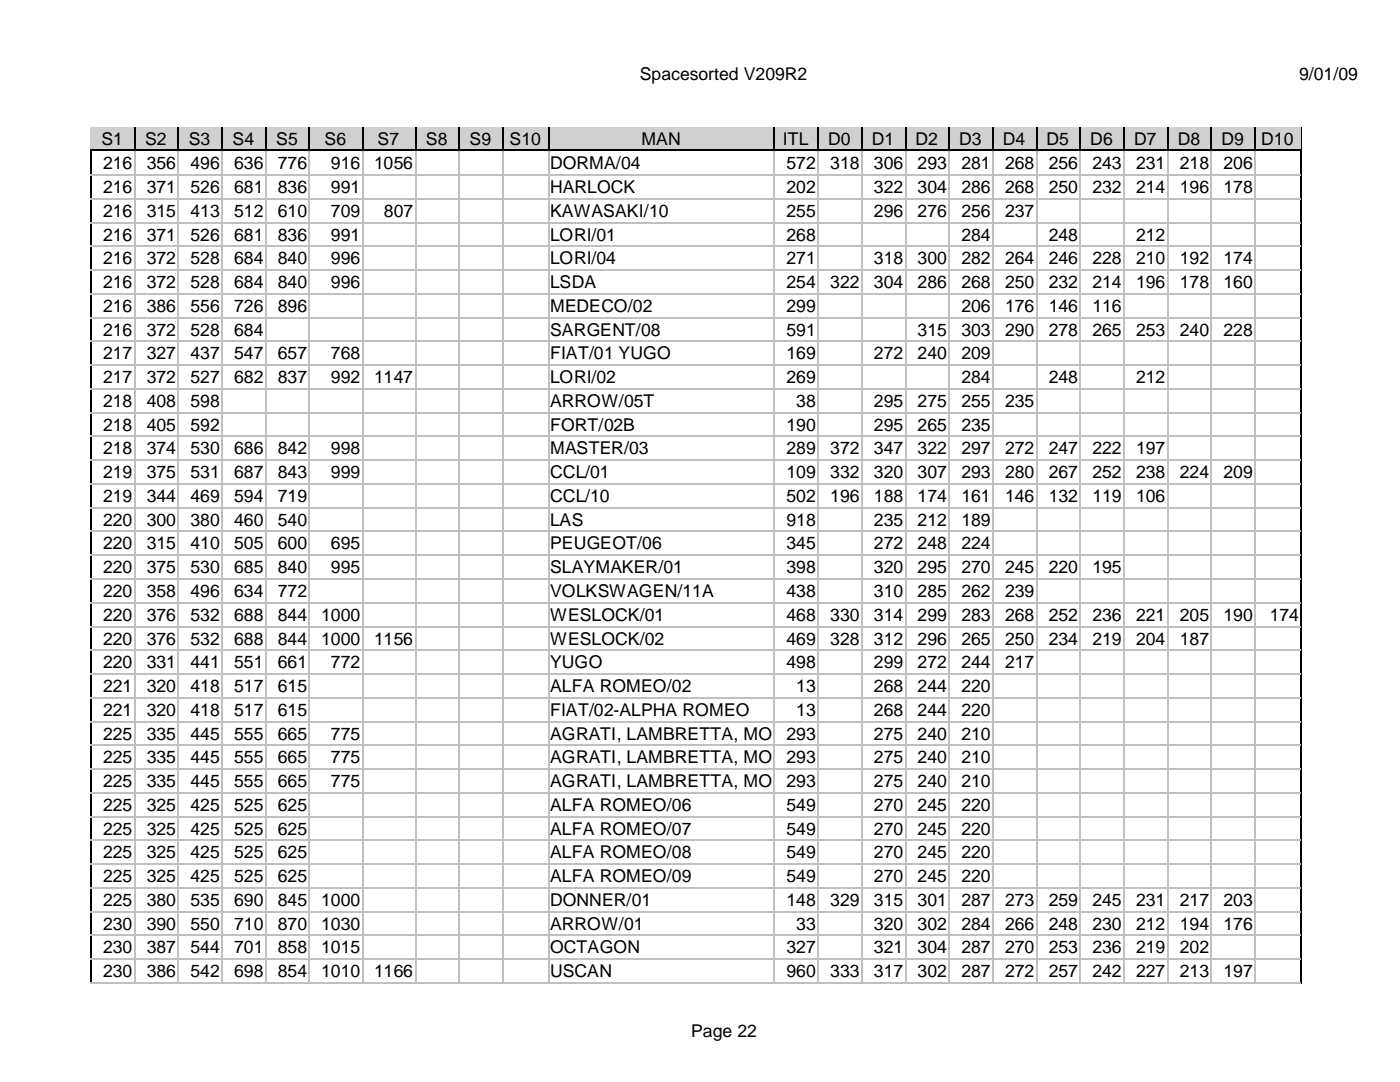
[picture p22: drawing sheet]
<svg xmlns="http://www.w3.org/2000/svg" width="279mm" height="216mm" viewBox="0 0 279 216" stroke-linecap="round" stroke-linejoin="round" font-family="sans-serif">
<defs><g id="words">
<g font-size="3.5">
<text x="127.7" y="16">Spacesorted V209R2</text>
<text x="259.2" y="16">9/01/09</text>
<text x="20.2" y="29">S1</text>
<text x="29" y="29">S2</text>
<text x="37.7" y="29">S3</text>
<text x="46.4" y="29">S4</text>
<text x="55.1" y="29">S5</text>
<text x="64.8" y="29">S6</text>
<text x="75.4" y="29">S7</text>
<text x="85" y="29">S8</text>
<text x="93.7" y="29">S9</text>
<text x="101.7" y="29">S10</text>
<text x="128" y="29">MAN</text>
<text x="156.2" y="29">ITL</text>
<text x="165.3" y="29">D0</text>
<text x="174" y="29">D1</text>
<text x="182.7" y="29">D2</text>
<text x="191.4" y="29">D3</text>
<text x="200.2" y="29">D4</text>
<text x="208.9" y="29">D5</text>
<text x="217.6" y="29">D6</text>
<text x="226.3" y="29">D7</text>
<text x="235" y="29">D8</text>
<text x="243.8" y="29">D9</text>
<text x="251.7" y="29">D10</text>
<text x="20.6" y="33.8">216</text>
<text x="29.3" y="33.8">356</text>
<text x="38" y="33.8">496</text>
<text x="46.7" y="33.8">636</text>
<text x="55.5" y="33.8">776</text>
<text x="66" y="33.8">916</text>
<text x="74.7" y="33.8">1056</text>
<text x="109.8" y="33.8">DORMA/04</text>
<text x="157" y="33.8">572</text>
<text x="165.7" y="33.8">318</text>
<text x="174.4" y="33.8">306</text>
<text x="183.1" y="33.8">293</text>
<text x="191.9" y="33.8">281</text>
<text x="200.6" y="33.8">268</text>
<text x="209.3" y="33.8">256</text>
<text x="218" y="33.8">243</text>
<text x="226.7" y="33.8">231</text>
<text x="235.5" y="33.8">218</text>
<text x="244.2" y="33.8">206</text>
<text x="20.6" y="38.5">216</text>
<text x="29.3" y="38.5">371</text>
<text x="38" y="38.5">526</text>
<text x="46.7" y="38.5">681</text>
<text x="55.5" y="38.5">836</text>
<text x="66" y="38.5">991</text>
<text x="109.8" y="38.5">HARLOCK</text>
<text x="157" y="38.5">202</text>
<text x="174.4" y="38.5">322</text>
<text x="183.1" y="38.5">304</text>
<text x="191.9" y="38.5">286</text>
<text x="200.6" y="38.5">268</text>
<text x="209.3" y="38.5">250</text>
<text x="218" y="38.5">232</text>
<text x="226.7" y="38.5">214</text>
<text x="235.5" y="38.5">196</text>
<text x="244.2" y="38.5">178</text>
<text x="20.6" y="43.3">216</text>
<text x="29.3" y="43.3">315</text>
<text x="38" y="43.3">413</text>
<text x="46.7" y="43.3">512</text>
<text x="55.5" y="43.3">610</text>
<text x="66" y="43.3">709</text>
<text x="76.6" y="43.3">807</text>
<text x="109.8" y="43.3">KAWASAKI/10</text>
<text x="157" y="43.3">255</text>
<text x="174.4" y="43.3">296</text>
<text x="183.1" y="43.3">276</text>
<text x="191.9" y="43.3">256</text>
<text x="200.6" y="43.3">237</text>
<text x="20.6" y="48">216</text>
<text x="20.6" y="52.7">216</text>
<text x="29.3" y="48">371</text>
<text x="29.3" y="52.7">372</text>
<text x="38" y="48">526</text>
<text x="38" y="52.7">528</text>
<text x="46.7" y="48">681</text>
<text x="46.7" y="52.7">684</text>
<text x="55.5" y="48">836</text>
<text x="55.5" y="52.7">840</text>
<text x="66" y="48">991</text>
<text x="66" y="52.7">996</text>
<text x="109.8" y="48">LORI/01</text>
<text x="109.8" y="52.7">LORI/04</text>
<text x="157" y="48">268</text>
<text x="157" y="52.7">271</text>
<text x="174.4" y="52.7">318</text>
<text x="183.1" y="52.7">300</text>
<text x="191.9" y="48">284</text>
<text x="191.9" y="52.7">282</text>
<text x="200.6" y="52.7">264</text>
<text x="209.3" y="48">248</text>
<text x="209.3" y="52.7">246</text>
<text x="218" y="52.7">228</text>
<text x="226.7" y="48">212</text>
<text x="226.7" y="52.7">210</text>
<text x="235.5" y="52.7">192</text>
<text x="244.2" y="52.7">174</text>
<text x="20.6" y="57.5">216</text>
<text x="29.3" y="57.5">372</text>
<text x="38" y="57.5">528</text>
<text x="46.7" y="57.5">684</text>
<text x="55.5" y="57.5">840</text>
<text x="66" y="57.5">996</text>
<text x="109.8" y="57.5">LSDA</text>
<text x="157" y="57.5">254</text>
<text x="165.7" y="57.5">322</text>
<text x="174.4" y="57.5">304</text>
<text x="183.1" y="57.5">286</text>
<text x="191.9" y="57.5">268</text>
<text x="200.6" y="57.5">250</text>
<text x="209.3" y="57.5">232</text>
<text x="218" y="57.5">214</text>
<text x="226.7" y="57.5">196</text>
<text x="235.5" y="57.5">178</text>
<text x="244.2" y="57.5">160</text>
<text x="20.6" y="62.2">216</text>
<text x="29.3" y="62.2">386</text>
<text x="38" y="62.2">556</text>
<text x="46.7" y="62.2">726</text>
<text x="55.5" y="62.2">896</text>
<text x="109.8" y="62.2">MEDECO/02</text>
<text x="157" y="62.2">299</text>
<text x="191.9" y="62.2">206</text>
<text x="200.6" y="62.2">176</text>
<text x="209.3" y="62.2">146</text>
<text x="218" y="62.2">116</text>
<text x="20.6" y="67">216</text>
<text x="20.6" y="71.7">217</text>
<text x="29.3" y="67">372</text>
<text x="29.3" y="71.7">327</text>
<text x="38" y="67">528</text>
<text x="38" y="71.7">437</text>
<text x="46.7" y="67">684</text>
<text x="46.7" y="71.7">547</text>
<text x="55.5" y="71.7">657</text>
<text x="66" y="71.7">768</text>
<text x="109.8" y="67">SARGENT/08</text>
<text x="109.8" y="71.7">FIAT/01 YUGO</text>
<text x="157" y="67">591</text>
<text x="157" y="71.7">169</text>
<text x="174.4" y="71.7">272</text>
<text x="183.1" y="67">315</text>
<text x="183.1" y="71.7">240</text>
<text x="191.9" y="67">303</text>
<text x="191.9" y="71.7">209</text>
<text x="200.6" y="67">290</text>
<text x="209.3" y="67">278</text>
<text x="218" y="67">265</text>
<text x="226.7" y="67">253</text>
<text x="235.5" y="67">240</text>
<text x="244.2" y="67">228</text>
<text x="20.6" y="76.5">217</text>
<text x="29.3" y="76.5">372</text>
<text x="38" y="76.5">527</text>
<text x="46.7" y="76.5">682</text>
<text x="55.5" y="76.5">837</text>
<text x="66" y="76.5">992</text>
<text x="74.7" y="76.5">1147</text>
<text x="109.8" y="76.5">LORI/02</text>
<text x="157" y="76.5">269</text>
<text x="191.9" y="76.5">284</text>
<text x="209.3" y="76.5">248</text>
<text x="226.7" y="76.5">212</text>
<text x="20.6" y="81.2">218</text>
<text x="29.3" y="81.2">408</text>
<text x="38" y="81.2">598</text>
<text x="109.8" y="81.2">ARROW/05T</text>
<text x="158.9" y="81.2">38</text>
<text x="174.4" y="81.2">295</text>
<text x="183.1" y="81.2">275</text>
<text x="191.9" y="81.2">255</text>
<text x="200.6" y="81.2">235</text>
<text x="20.6" y="85.9">218</text>
<text x="29.3" y="85.9">405</text>
<text x="38" y="85.9">592</text>
<text x="109.8" y="85.9">FORT/02B</text>
<text x="157" y="85.9">190</text>
<text x="174.4" y="85.9">295</text>
<text x="183.1" y="85.9">265</text>
<text x="191.9" y="85.9">235</text>
<text x="20.6" y="90.7">218</text>
<text x="20.6" y="95.4">219</text>
<text x="29.3" y="90.7">374</text>
<text x="29.3" y="95.4">375</text>
<text x="38" y="90.7">530</text>
<text x="38" y="95.4">531</text>
<text x="46.7" y="90.7">686</text>
<text x="46.7" y="95.4">687</text>
<text x="55.5" y="90.7">842</text>
<text x="55.5" y="95.4">843</text>
<text x="66" y="90.7">998</text>
<text x="66" y="95.4">999</text>
<text x="109.8" y="90.7">MASTER/03</text>
<text x="109.8" y="95.4">CCL/01</text>
<text x="157" y="90.7">289</text>
<text x="157" y="95.4">109</text>
<text x="165.7" y="90.7">372</text>
<text x="165.7" y="95.4">332</text>
<text x="174.4" y="90.7">347</text>
<text x="174.4" y="95.4">320</text>
<text x="183.1" y="90.7">322</text>
<text x="183.1" y="95.4">307</text>
<text x="191.9" y="90.7">297</text>
<text x="191.9" y="95.4">293</text>
<text x="200.6" y="90.7">272</text>
<text x="200.6" y="95.4">280</text>
<text x="209.3" y="90.7">247</text>
<text x="209.3" y="95.4">267</text>
<text x="218" y="90.7">222</text>
<text x="218" y="95.4">252</text>
<text x="226.7" y="90.7">197</text>
<text x="226.7" y="95.4">238</text>
<text x="235.5" y="95.4">224</text>
<text x="244.2" y="95.4">209</text>
<text x="20.6" y="100.2">219</text>
<text x="29.3" y="100.2">344</text>
<text x="38" y="100.2">469</text>
<text x="46.7" y="100.2">594</text>
<text x="55.5" y="100.2">719</text>
<text x="109.8" y="100.2">CCL/10</text>
<text x="157" y="100.2">502</text>
<text x="165.7" y="100.2">196</text>
<text x="174.4" y="100.2">188</text>
<text x="183.1" y="100.2">174</text>
<text x="191.9" y="100.2">161</text>
<text x="200.6" y="100.2">146</text>
<text x="209.3" y="100.2">132</text>
<text x="218" y="100.2">119</text>
<text x="226.7" y="100.2">106</text>
<text x="20.6" y="104.9">220</text>
<text x="29.3" y="104.9">300</text>
<text x="38" y="104.9">380</text>
<text x="46.7" y="104.9">460</text>
<text x="55.5" y="104.9">540</text>
<text x="109.8" y="104.9">LAS</text>
<text x="157" y="104.9">918</text>
<text x="174.4" y="104.9">235</text>
<text x="183.1" y="104.9">212</text>
<text x="191.9" y="104.9">189</text>
<text x="20.6" y="109.6">220</text>
<text x="29.3" y="109.6">315</text>
<text x="38" y="109.6">410</text>
<text x="46.7" y="109.6">505</text>
<text x="55.5" y="109.6">600</text>
<text x="66" y="109.6">695</text>
<text x="109.8" y="109.6">PEUGEOT/06</text>
<text x="157" y="109.6">345</text>
<text x="174.4" y="109.6">272</text>
<text x="183.1" y="109.6">248</text>
<text x="191.9" y="109.6">224</text>
<text x="20.6" y="114.4">220</text>
<text x="20.6" y="119.1">220</text>
<text x="29.3" y="114.4">375</text>
<text x="29.3" y="119.1">358</text>
<text x="38" y="114.4">530</text>
<text x="38" y="119.1">496</text>
<text x="46.7" y="114.4">685</text>
<text x="46.7" y="119.1">634</text>
<text x="55.5" y="114.4">840</text>
<text x="55.5" y="119.1">772</text>
<text x="66" y="114.4">995</text>
<text x="109.8" y="114.4">SLAYMAKER/01</text>
<text x="109.8" y="119.1">VOLKSWAGEN/11A</text>
<text x="157" y="114.4">398</text>
<text x="157" y="119.1">438</text>
<text x="174.4" y="114.4">320</text>
<text x="174.4" y="119.1">310</text>
<text x="183.1" y="114.4">295</text>
<text x="183.1" y="119.1">285</text>
<text x="191.9" y="114.4">270</text>
<text x="191.9" y="119.1">262</text>
<text x="200.6" y="114.4">245</text>
<text x="200.6" y="119.1">239</text>
<text x="209.3" y="114.4">220</text>
<text x="218" y="114.4">195</text>
<text x="20.6" y="123.9">220</text>
<text x="29.3" y="123.9">376</text>
<text x="38" y="123.9">532</text>
<text x="46.7" y="123.9">688</text>
<text x="55.5" y="123.9">844</text>
<text x="64.1" y="123.9">1000</text>
<text x="109.8" y="123.9">WESLOCK/01</text>
<text x="157" y="123.9">468</text>
<text x="165.7" y="123.9">330</text>
<text x="174.4" y="123.9">314</text>
<text x="183.1" y="123.9">299</text>
<text x="191.9" y="123.9">283</text>
<text x="200.6" y="123.9">268</text>
<text x="209.3" y="123.9">252</text>
<text x="218" y="123.9">236</text>
<text x="226.7" y="123.9">221</text>
<text x="235.5" y="123.9">205</text>
<text x="244.2" y="123.9">190</text>
<text x="253.4" y="123.9">174</text>
<text x="20.6" y="128.6">220</text>
<text x="29.3" y="128.6">376</text>
<text x="38" y="128.6">532</text>
<text x="46.7" y="128.6">688</text>
<text x="55.5" y="128.6">844</text>
<text x="64.1" y="128.6">1000</text>
<text x="74.7" y="128.6">1156</text>
<text x="109.8" y="128.6">WESLOCK/02</text>
<text x="157" y="128.6">469</text>
<text x="165.7" y="128.6">328</text>
<text x="174.4" y="128.6">312</text>
<text x="183.1" y="128.6">296</text>
<text x="191.9" y="128.6">265</text>
<text x="200.6" y="128.6">250</text>
<text x="209.3" y="128.6">234</text>
<text x="218" y="128.6">219</text>
<text x="226.7" y="128.6">204</text>
<text x="235.5" y="128.6">187</text>
<text x="20.6" y="133.3">220</text>
<text x="29.3" y="133.3">331</text>
<text x="38" y="133.3">441</text>
<text x="46.7" y="133.3">551</text>
<text x="55.5" y="133.3">661</text>
<text x="66" y="133.3">772</text>
<text x="109.8" y="133.3">YUGO</text>
<text x="157" y="133.3">498</text>
<text x="174.4" y="133.3">299</text>
<text x="183.1" y="133.3">272</text>
<text x="191.9" y="133.3">244</text>
<text x="200.6" y="133.3">217</text>
<text x="20.6" y="138.1">221</text>
<text x="20.6" y="142.8">221</text>
<text x="29.3" y="138.1">320</text>
<text x="29.3" y="142.8">320</text>
<text x="38" y="138.1">418</text>
<text x="38" y="142.8">418</text>
<text x="46.7" y="138.1">517</text>
<text x="46.7" y="142.8">517</text>
<text x="55.5" y="138.1">615</text>
<text x="55.5" y="142.8">615</text>
<text x="109.8" y="138.1">ALFA ROMEO/02</text>
<text x="109.8" y="142.8">FIAT/02-ALPHA ROMEO</text>
<text x="158.9" y="138.1">13</text>
<text x="158.9" y="142.8">13</text>
<text x="174.4" y="138.1">268</text>
<text x="174.4" y="142.8">268</text>
<text x="183.1" y="138.1">244</text>
<text x="183.1" y="142.8">244</text>
<text x="191.9" y="138.1">220</text>
<text x="191.9" y="142.8">220</text>
<text x="20.6" y="147.6">225</text>
<text x="29.3" y="147.6">335</text>
<text x="38" y="147.6">445</text>
<text x="46.7" y="147.6">555</text>
<text x="55.5" y="147.6">665</text>
<text x="66" y="147.6">775</text>
<text x="109.8" y="147.6">AGRATI, LAMBRETTA, MO</text>
<text x="157" y="147.6">293</text>
<text x="174.4" y="147.6">275</text>
<text x="183.1" y="147.6">240</text>
<text x="191.9" y="147.6">210</text>
<text x="20.6" y="152.3">225</text>
<text x="29.3" y="152.3">335</text>
<text x="38" y="152.3">445</text>
<text x="46.7" y="152.3">555</text>
<text x="55.5" y="152.3">665</text>
<text x="66" y="152.3">775</text>
<text x="109.8" y="152.3">AGRATI, LAMBRETTA, MO</text>
<text x="157" y="152.3">293</text>
<text x="174.4" y="152.3">275</text>
<text x="183.1" y="152.3">240</text>
<text x="191.9" y="152.3">210</text>
<text x="20.6" y="157.1">225</text>
<text x="20.6" y="161.8">225</text>
<text x="29.3" y="157.1">335</text>
<text x="29.3" y="161.8">325</text>
<text x="38" y="157.1">445</text>
<text x="38" y="161.8">425</text>
<text x="46.7" y="157.1">555</text>
<text x="46.7" y="161.8">525</text>
<text x="55.5" y="157.1">665</text>
<text x="55.5" y="161.8">625</text>
<text x="66" y="157.1">775</text>
<text x="109.8" y="157.1">AGRATI, LAMBRETTA, MO</text>
<text x="109.8" y="161.8">ALFA ROMEO/06</text>
<text x="157" y="157.1">293</text>
<text x="157" y="161.8">549</text>
<text x="174.4" y="157.1">275</text>
<text x="174.4" y="161.8">270</text>
<text x="183.1" y="157.1">240</text>
<text x="183.1" y="161.8">245</text>
<text x="191.9" y="157.1">210</text>
<text x="191.9" y="161.8">220</text>
<text x="20.6" y="166.5">225</text>
<text x="29.3" y="166.5">325</text>
<text x="38" y="166.5">425</text>
<text x="46.7" y="166.5">525</text>
<text x="55.5" y="166.5">625</text>
<text x="109.8" y="166.5">ALFA ROMEO/07</text>
<text x="157" y="166.5">549</text>
<text x="174.4" y="166.5">270</text>
<text x="183.1" y="166.5">245</text>
<text x="191.9" y="166.5">220</text>
<text x="20.6" y="171.3">225</text>
<text x="29.3" y="171.3">325</text>
<text x="38" y="171.3">425</text>
<text x="46.7" y="171.3">525</text>
<text x="55.5" y="171.3">625</text>
<text x="109.8" y="171.3">ALFA ROMEO/08</text>
<text x="157" y="171.3">549</text>
<text x="174.4" y="171.3">270</text>
<text x="183.1" y="171.3">245</text>
<text x="191.9" y="171.3">220</text>
<text x="20.6" y="176">225</text>
<text x="29.3" y="176">325</text>
<text x="38" y="176">425</text>
<text x="46.7" y="176">525</text>
<text x="55.5" y="176">625</text>
<text x="109.8" y="176">ALFA ROMEO/09</text>
<text x="157" y="176">549</text>
<text x="174.4" y="176">270</text>
<text x="183.1" y="176">245</text>
<text x="191.9" y="176">220</text>
<text x="20.6" y="180.8">225</text>
<text x="20.6" y="185.5">230</text>
<text x="29.3" y="180.8">380</text>
<text x="29.3" y="185.5">390</text>
<text x="38" y="180.8">535</text>
<text x="38" y="185.5">550</text>
<text x="46.7" y="180.8">690</text>
<text x="46.7" y="185.5">710</text>
<text x="55.5" y="180.8">845</text>
<text x="55.5" y="185.5">870</text>
<text x="64.1" y="180.8">1000</text>
<text x="64.1" y="185.5">1030</text>
<text x="109.8" y="180.8">DONNER/01</text>
<text x="109.8" y="185.5">ARROW/01</text>
<text x="157" y="180.8">148</text>
<text x="158.9" y="185.5">33</text>
<text x="165.7" y="180.8">329</text>
<text x="174.4" y="180.8">315</text>
<text x="174.4" y="185.5">320</text>
<text x="183.1" y="180.8">301</text>
<text x="183.1" y="185.5">302</text>
<text x="191.9" y="180.8">287</text>
<text x="191.9" y="185.5">284</text>
<text x="200.6" y="180.8">273</text>
<text x="200.6" y="185.5">266</text>
<text x="209.3" y="180.8">259</text>
<text x="209.3" y="185.5">248</text>
<text x="218" y="180.8">245</text>
<text x="218" y="185.5">230</text>
<text x="226.7" y="180.8">231</text>
<text x="226.7" y="185.5">212</text>
<text x="235.5" y="180.8">217</text>
<text x="235.5" y="185.5">194</text>
<text x="244.2" y="180.8">203</text>
<text x="244.2" y="185.5">176</text>
<text x="20.6" y="190.2">230</text>
<text x="29.3" y="190.2">387</text>
<text x="38" y="190.2">544</text>
<text x="46.7" y="190.2">701</text>
<text x="55.5" y="190.2">858</text>
<text x="64.1" y="190.2">1015</text>
<text x="109.8" y="190.2">OCTAGON</text>
<text x="157" y="190.2">327</text>
<text x="174.4" y="190.2">321</text>
<text x="183.1" y="190.2">304</text>
<text x="191.9" y="190.2">287</text>
<text x="200.6" y="190.2">270</text>
<text x="209.3" y="190.2">253</text>
<text x="218" y="190.2">236</text>
<text x="226.7" y="190.2">219</text>
<text x="235.5" y="190.2">202</text>
<text x="20.6" y="195">230</text>
<text x="29.3" y="195">386</text>
<text x="38" y="195">542</text>
<text x="46.7" y="195">698</text>
<text x="55.5" y="195">854</text>
<text x="64.1" y="195">1010</text>
<text x="74.7" y="195">1166</text>
<text x="109.8" y="195">USCAN</text>
<text x="157" y="195">960</text>
<text x="165.7" y="195">333</text>
<text x="174.4" y="195">317</text>
<text x="183.1" y="195">302</text>
<text x="191.9" y="195">287</text>
<text x="200.6" y="195">272</text>
<text x="209.3" y="195">257</text>
<text x="218" y="195">242</text>
<text x="226.7" y="195">227</text>
<text x="235.5" y="195">213</text>
<text x="244.2" y="195">197</text>
<text x="137.9" y="206.8">Page 22</text>
</g>
</g></defs>
<path d="M18 25.4h241.8M18.2 25.3v171M259.7 25.3v171M18 196.1h241.8" fill="none" stroke="#000" stroke-width=".25"/>
<g fill="#d4d0c8">
<path d="M18.1 25.3h8.7v4.8h-8.7z"/>
<path d="M26.8 25.3h8.7v4.8h-8.7z"/>
<path d="M35.6 25.3h8.6v4.8h-8.6z"/>
<path d="M44.3 25.3h8.6v4.8h-8.6z"/>
<path d="M53 25.3h8.6v4.8h-8.6z"/>
<path d="M61.7 25.3h10.5v4.8h-10.5z"/>
<path d="M72.2 25.3h10.6v4.8h-10.6z"/>
<path d="M82.8 25.3h8.7v4.8h-8.7z"/>
<path d="M91.5 25.3h8.7v4.8h-8.7z"/>
<path d="M100.2 25.3h9.3v4.8h-9.3z"/>
<path d="M109.6 25.3h44.8v4.8h-44.8z"/>
<path d="M154.4 25.3h8.8v4.8h-8.8z"/>
<path d="M163.2 25.3h8.7v4.8h-8.7z"/>
<path d="M171.9 25.3h8.7v4.8h-8.7z"/>
<path d="M180.6 25.3h8.7v4.8h-8.7z"/>
<path d="M189.3 25.3h8.7v4.8h-8.7z"/>
<path d="M198 25.3h8.8v4.8h-8.8z"/>
<path d="M206.8 25.3h8.7v4.8h-8.7z"/>
<path d="M215.5 25.3h8.7v4.8h-8.7z"/>
<path d="M224.2 25.3h8.7v4.8h-8.7z"/>
<path d="M232.9 25.3h8.7v4.8h-8.7z"/>
<path d="M241.6 25.3h8.8v4.8h-8.8z"/>
<path d="M250.4 25.3h9.2v4.8h-9.2z"/>
</g>
<g fill="none" stroke="#c0c0c0" stroke-width=".25">
<path d="M18 34.9h241.6M18 39.7h241.6M26.9 30.1v165.9M35.6 30.1v165.9M44.3 30.1v165.9M53 30.1v165.9M61.8 30.1v165.9M72.3 30.1v165.9M82.9 30.1v165.9M91.7 30.1v165.9M100.4 30.1v165.9M109.6 30.1v165.9"/>
<path d="M154.6 30.1v165.9M163.3 30.1v165.9M172 30.1v165.9M180.7 30.1v165.9M189.4 30.1v165.9M198.2 30.1v165.9M206.9 30.1v165.9M215.6 30.1v165.9M224.3 30.1v165.9M233 30.1v165.9M241.8 30.1v165.9M250.5 30.1v165.9"/>
<path d="M18 44.4h241.6M18 49.1h241.6M18 53.9h241.6M18 58.6h241.6M18 63.4h241.6M18 68.1h241.6M18 72.9h241.6M18 77.6h241.6M18 82.3h241.6M18 87.1h241.6M18 91.8h241.6M18 96.6h241.6"/>
<path d="M18 101.3h241.6M18 106h241.6M18 110.8h241.6M18 115.5h241.6M18 120.3h241.6M18 125h241.6M18 129.8h241.6M18 134.5h241.6M18 139.2h241.6M18 144h241.6M18 148.7h241.6M18 153.5h241.6"/>
<path d="M18 158.2h241.6M18 162.9h241.6M18 167.7h241.6M18 172.4h241.6M18 177.2h241.6M18 181.9h241.6M18 186.6h241.6M18 191.4h241.6M18 196.1h241.6"/>
</g>
<g fill="none" stroke="#000" stroke-width=".25">
<path d="M18 29.9h241.6M26.9 25.3v4.8M35.6 25.3v4.8M44.3 25.3v4.8M53 25.3v4.8M61.8 25.3v4.8M72.3 25.3v4.8M82.9 25.3v4.8M91.7 25.3v4.8M100.4 25.3v4.8M109.6 25.3v4.8M154.6 25.3v4.8"/>
<path d="M163.3 25.3v4.8M172 25.3v4.8M180.7 25.3v4.8M189.4 25.3v4.8M198.2 25.3v4.8M206.9 25.3v4.8M215.6 25.3v4.8M224.3 25.3v4.8M233 25.3v4.8M241.8 25.3v4.8M250.5 25.3v4.8"/>
</g>
<use href="#words"/>
</svg>
